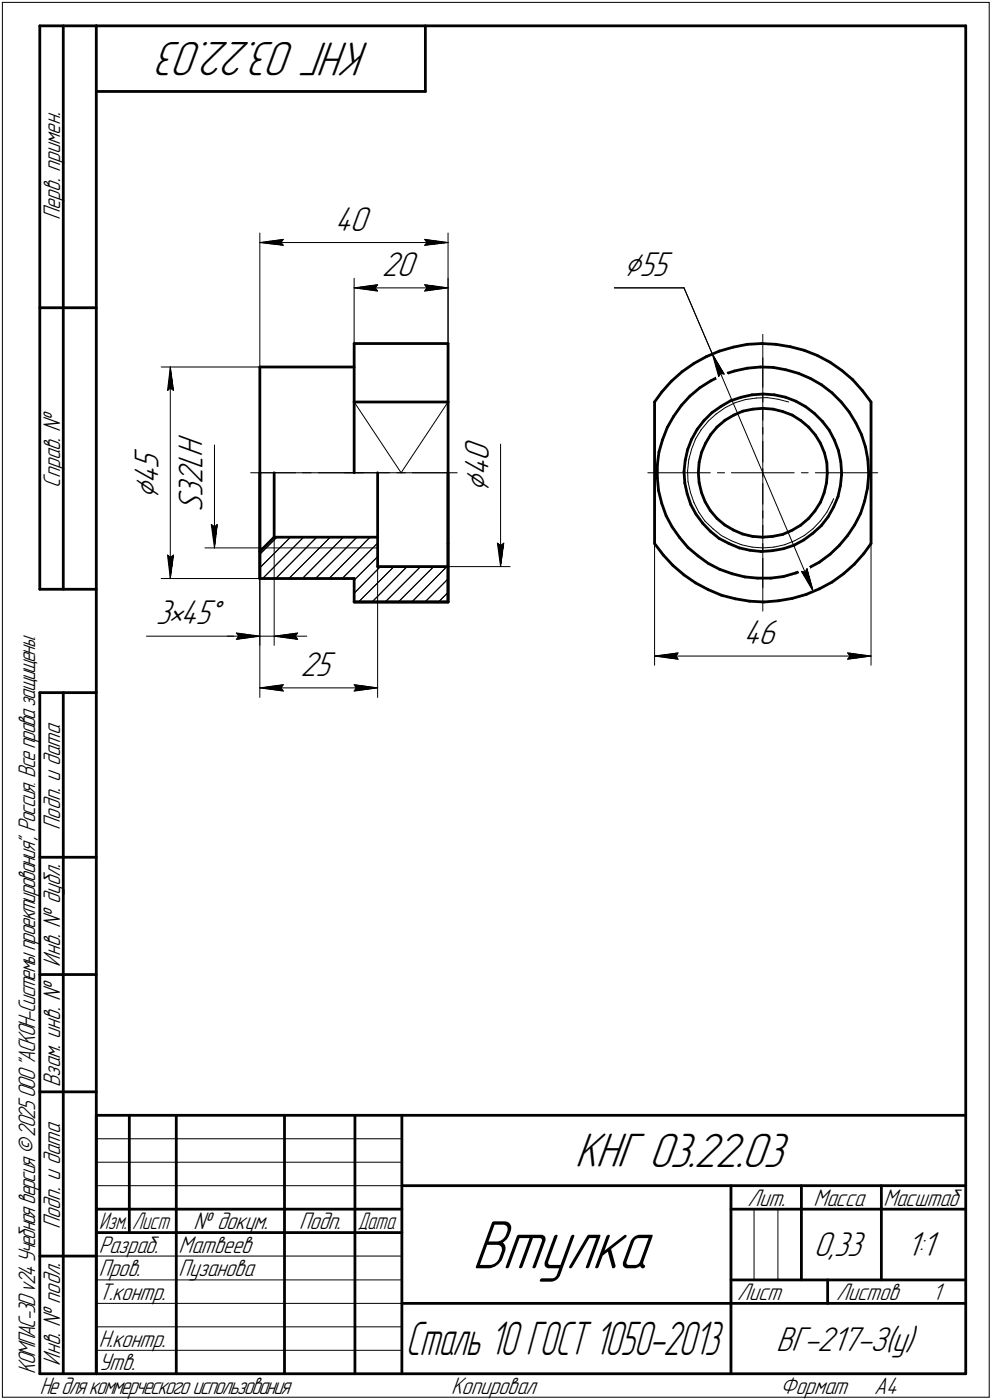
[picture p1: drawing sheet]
<svg xmlns="http://www.w3.org/2000/svg" width="211mm" height="298mm" viewBox="0 0 211 298" stroke-linecap="round" stroke-linejoin="round" font-family="sans-serif">
<defs><g id="words">
<text font-size="15.6" x="100.4" y="270.1">Втулка</text>
<g font-size="10.9">
<text x="78.7" y="9" transform="rotate(-180 78.7 9)">КНГ 03.22.03</text>
<text x="122.3" y="248.5">КНГ 03.22.03</text>
</g>
<text font-size="10.7" x="86.3" y="288.5">Сталь 10 ГОСТ 1050-2013</text>
<g font-size="7.8">
<text x="71.2" y="49.1">40</text>
<text x="81.2" y="58.8">20</text>
<text x="132.7" y="58.7">⌀55</text>
<text x="33.7" y="99.8" transform="rotate(-90 33.7 99.8)">5</text>
<text x="43.1" y="99.9" transform="rotate(-90 43.1 99.9)">L</text>
<text x="43.1" y="97.3" transform="rotate(-90 43.1 97.3)">H</text>
<text x="104" y="101.4" transform="rotate(-90 104 101.4)">4</text>
<text x="104" y="98.3" transform="rotate(-90 104 98.3)">0</text>
<text x="33.7" y="106.3" transform="rotate(-90 33.7 106.3)">⌀</text>
<text x="33.7" y="103" transform="rotate(-90 33.7 103)">4</text>
<text x="43.1" y="105.8" transform="rotate(-90 43.1 105.8)">3</text>
<text x="43.1" y="103" transform="rotate(-90 43.1 103)">2</text>
<text x="104" y="104.7" transform="rotate(-90 104 104.7)">⌀</text>
<text x="43.1" y="109" transform="rotate(-90 43.1 109)">S</text>
<text x="33.1" y="132.9">3×45°</text>
<text x="158.2" y="137.2">46</text>
<text x="63.9" y="143.9">25</text>
<text x="173.2" y="267.5">0,33</text>
<text x="192.9" y="267.5">1:1</text>
<text x="165.2" y="287.7">ВГ-217-З(у)</text>
</g>
<g font-size="5.4">
<text x="12.8" y="46.9" transform="rotate(-90 12.8 46.9)">Перв. примен.</text>
<text x="12.8" y="103.8" transform="rotate(-90 12.8 103.8)">Справ. №</text>
<text x="12.8" y="176.7" transform="rotate(-90 12.8 176.7)">Подп. и дата</text>
<text x="12.8" y="205.8" transform="rotate(-90 12.8 205.8)">Инв. № дубл.</text>
<text x="12.8" y="231.6" transform="rotate(-90 12.8 231.6)">Взам. инв. №</text>
<text x="159.1" y="256.8">Лит.</text>
<text x="173.1" y="256.8">Масса</text>
<text x="188" y="256.8">Масштаб</text>
<text x="12.8" y="261.7" transform="rotate(-90 12.8 261.7)">Подп. и дата</text>
<text x="41.2" y="261.8">№ докум.</text>
<text x="63.6" y="261.8">Подп.</text>
<text x="21" y="266.8">Разраб.</text>
<text x="38" y="266.8">Матвеев</text>
<text x="21" y="271.8">Пров.</text>
<text x="38" y="271.8">Пузанова</text>
<text x="21" y="276.8">Т.контр.</text>
<text x="156.9" y="276.8">Лист</text>
<text x="177.9" y="276.8">Листов</text>
<text x="198.4" y="276.8">1</text>
<text x="21" y="286.8">Н.контр.</text>
<text x="7.5" y="292.5" transform="rotate(-90 7.5 292.5)">КОМПАС-3Dv24Учебнаяверсия©2025ООО&quot;АСКОН-Системыпроектирования&quot;, Россия. Всеправазащищены.</text>
<text x="12.8" y="290.8" transform="rotate(-90 12.8 290.8)">Инв. № подл.</text>
<text x="21" y="291.8">Утв.</text>
<text x="8.5" y="296.7">Недлякоммерческогоиспользования</text>
<text x="96" y="296.8">Копировал</text>
<text x="166" y="296.8">Формат</text>
<text x="186" y="296.8">A4</text>
</g>
<g font-size="5.3">
<text x="21.1" y="261.8">Изм.</text>
<text x="28.1" y="261.8">Лист</text>
<text x="76.1" y="261.8">Дата</text>
</g>
</g></defs>
<g fill="none" stroke="#000" stroke-width=".59">
<path d="M8.5 5.5v120zM8.5 5.5h12zM13.5 5.5v120zM20.5 5.5v287zM20.5 5.5h185zM20.5 19.5h70zM90.5 5.5v14zM205.5 5.5v287zM8.5 65.5h12zM55.3 78.1h20.1zM55.3 78.1v22.6zM75.4 73.2h19.9z"/>
<path d="M75.4 73.2v12.4zM95.3 73.2v12.4zM145.1 79.2l2.6-1.8zM147.7 77.4l2.6-1.5zM150.3 75.9l2.8-1.1zM153.1 74.8l2.9-.9zM153.7 79.8l2.6-.8zM156 73.9l3-.6zM156.3 79l2.7-.6zM159 73.3l3.1-.1zM159 78.4l2.8-.3zM161.8 78.1l2.7 .1z"/>
<path d="M162.1 73.2l3 .1zM164.5 78.2l2.7 .5zM165.1 73.3l3 .5zM167.2 78.7l2.7 .8zM168.1 73.8l3 .8zM169.9 79.5l2.6 1.1zM171.1 74.6l2.8 1.1zM173.9 75.7l2.7 1.4zM176.6 77.1l2.6 1.8zM179.2 78.9l2.2 2zM75.4 85.6h19.9zM75.4 85.6v15.1z"/>
<path d="M95.3 85.6v30.1zM139.3 85.6v30.1zM139.9 99v2.8zM140.2 96.3l-.3 2.7zM140.8 83.5l-1.5 2.1zM141 93.6l-.8 2.7zM142 91l-1 2.6zM142.8 81.2l2.3-2zM142.8 81.2l-2 2.3zM143.3 88.6l-1.3 2.4zM144.9 86.4l-1.6 2.2zM145.8 98l-.3 2.4z"/>
<path d="M146.3 95.8l-.5 2.2zM146.8 84.3l2.1-1.8zM146.8 84.3l-1.9 2.1zM147.2 93.6l-.9 2.2zM148.3 91.4l-1.1 2.2zM148.8 98.5l-.2 2.2zM148.9 82.5l2.3-1.4zM149.3 96.4l-.5 2.1zM149.8 89.6l1.7-1.7zM149.8 89.6l-1.5 1.8zM150.1 94.4l-.8 2zM151.2 81.1l2.5-1.3z"/>
<path d="M151.2 92.5l-1.1 1.9zM151.5 87.9l1.9-1.4zM152.6 90.9l1.7-1.4zM152.6 90.9l-1.4 1.6zM153.4 86.5l2-1.2zM154.3 89.5l1.8-1.1zM155.4 85.3l2.3-.7zM156.1 88.4l2-.9zM157.7 84.6l2.3-.5zM158.1 87.5l2.1-.4zM160 84.1l2.4-.2zM160.2 87.1l2.1-.1z"/>
<path d="M162.3 87l2.2 .1zM162.4 83.9l2.4 .2zM164.5 87.1l2 .5zM164.8 84.1l2.3 .5zM166.5 87.6l2.1 .8zM167.1 84.6l2.2 .8zM168.6 88.4l1.8 1.2zM169.3 85.4l2.1 1.2zM170.4 89.6l1.6 1.3zM171.4 86.6l1.9 1.5zM172 90.9l1.5 1.7zM172.5 80.6l2.3 1.4z"/>
<path d="M173.3 88.1l1.7 1.6zM173.5 92.6l1.1 1.8zM174.6 94.4l.8 2zM174.8 82l2.2 1.7zM175 89.7l1.4 1.9zM175.4 96.4l.5 2.2zM175.9 98.6l.1 2.1zM176.4 91.6l1.1 2.1zM177 83.7l2 1.9zM177.5 93.7l.9 2.2zM178.4 95.9l.5 2.4zM178.9 98.3l.2 2.4z"/>
<path d="M179 85.6l1.7 2.1zM180.7 87.7l1.4 2.4zM181.4 80.9l2.1 2.2zM182.1 90.1l1.2 2.4zM183.3 92.5l.8 2.7zM183.5 83.1l1.8 2.5zM184.1 95.2l.6 2.7zM184.7 97.9l.1 2.8zM185.3 85.6v30.1zM55.3 100.7v22.5zM55.3 117.4v5.8zM55.3 117.4l3-3z"/>
<path d="M55.3 100.7v16.7zM58.3 114.4h22zM58.3 100.7v13.7zM80.3 114.4v6.2zM80.3 100.7v13.7zM95.3 115.7v12.5zM95.3 100.7v19.9zM139.3 115.7l1.8 2.5zM139.9 101.8l.2 2.7zM140.1 104.5l.7 2.7zM140.8 107.2l.9 2.6zM141.1 118.2l2.1 2.2z"/>
<path d="M141.7 109.8l1.3 2.4zM143 112.2l1.6 2.3zM144.6 114.5l1.8 2.1zM145.5 100.4l.2 2.5zM145.7 102.9l.5 2.3zM146.2 105.2l.8 2.2zM146.4 116.6l2.1 1.8zM147 107.4l1.1 2.1zM148.1 109.5l1.4 1.9zM148.5 118.4l2.2 1.6zM148.6 100.7l.2 2.1zM148.8 102.8l.5 2.1z"/>
<path d="M149.3 104.9l.7 1.9zM149.5 111.4l1.6 1.7zM150 106.8l1.1 1.9zM150.7 120l2.5 1.2zM151.1 113.1l1.9 1.5zM151.1 108.7l1.5 1.7zM152.6 110.4l1.6 1.4zM153 114.6l2.1 1.1zM154.2 111.8l1.8 1.1zM155.1 115.7l2.2 1zM156 112.9l2 .8zM157.3 116.7l2.3 .5z"/>
<path d="M158 113.7l2.1 .5zM159.6 117.2l2.4 .2zM160.1 114.2l2.2 .2zM162 117.4l2.3-.1zM162.3 114.4l2.1-.2zM164.3 117.3l2.4-.5zM164.4 114.2l2.1-.4zM166.5 113.8l2-.9zM166.7 116.8l2.3-.7zM168.5 112.9l1.8-1.1zM169 116.1l2-1.1zM170.3 111.8l1.7-1.4z"/>
<path d="M171 115l2-1.5zM173 113.5l1.8-1.6zM173.4 108.8l-1.4 1.6zM174.3 119.7l2.3-1.7zM174.6 106.9l-1.2 1.9zM175.3 105l-.7 1.9zM175.9 102.9l-.6 2.1zM176 100.8l-.1 2.1zM176 100.8h.1M176.2 110.1l-1.4 1.8zM176.6 118l2-1.8zM177.4 107.9l-1.2 2.2z"/>
<path d="M178.3 105.7l-.9 2.2zM178.8 103.5l-.5 2.2zM179.1 101.1l-.3 2.4zM179.1 100.7v.4zM180.3 114l-1.7 2.2zM181.9 111.8l-1.6 2.2zM183.1 109.3l-1.2 2.5zM183.8 117.9l-2 2.2zM184 106.7l-.9 2.6zM184.6 104l-.6 2.7zM184.8 101.3l-.2 2.7zM184.8 100.7v.6z"/>
<path d="M185.3 115.7l-1.5 2.2zM8.5 125.5h12zM55.3 123.2h20.1zM75.4 128.2h19.9zM75.4 123.2v5zM80.3 120.6h15zM95.3 120.6v7.6zM143.2 120.4l2.3 2zM145.5 122.4l2.5 1.7zM148 124.1l2.7 1.5zM150.7 125.6l2.8 1.1zM153.2 121.2l2.6 1z"/>
<path d="M153.5 126.7l3 .8zM155.8 122.2l2.7 .7zM156.5 127.5l3 .5zM158.5 122.9l2.7 .2zM159.5 128l3.1 .2zM161.2 123.1h2.8zM162.6 128.2l3-.3zM164 123.1l2.7-.3zM165.6 127.9l3-.5zM166.7 122.8l2.6-.8zM168.6 127.4l2.9-.8zM169.3 122l2.7-1z"/>
<path d="M171.5 126.6l2.8-1.2zM172 121l2.3-1.3zM174.3 125.4l2.7-1.4zM177 124l2.5-1.8zM179.5 122.2l2.3-2.1zM8.5 147.5v145zM8.5 147.5h12zM13.5 147.5v145zM8.5 182.5h12zM8.5 207.5h12zM8.5 232.5h12zM20.5 237.5h185z"/>
<path d="M20.5 237.5v55zM27.5 237.5v25zM37.5 237.5v55zM60.5 237.5v55zM75.5 237.5v55zM85.5 237.5v55zM20.5 257.5h65zM85.5 252.5h120zM155.5 252.5v40zM155.5 257.5h15zM170.5 252.5v20zM170.5 257.5h35z"/>
<path d="M187.5 252.5v20zM8.5 267.5h12zM20.5 262.5h65zM85.5 277.5h70zM155.5 277.5h50zM155.5 272.5h50zM176.1 272.5v5zM8.5 292.5h12zM20.5 292.5h185z"/>
</g>
<g fill="none" stroke="#000" stroke-width=".21">
<path d="M.5 .5v297zM.5 .5h210zM210.5 .5v297zM55.3 49.6v37.5zM55.3 51.6l5-.6zM55.3 51.6l5 .6zM55.3 51.6h40zM59.8 51.6l.5 .6zM60.3 51l-.5 .6zM75.4 59.3v15.7zM90.3 52.2l5-.6zM90.3 51l.5 .6z"/>
<path d="M90.3 51l5 .6zM90.8 51.6l-.5 .6zM95.3 59.3v16.7zM95.3 49.6v40.2zM34.3 78.1h21zM36.2 78.1l.7 5zM36.2 78.1l-.6 5zM36.2 78.1v45.1zM75.4 61.3l4.9-.7zM75.4 61.3l4.9 .7zM75.4 61.3h19.9zM79.8 61.3l.5 .7z"/>
<path d="M80.3 60.6l-.5 .7zM90.3 62l5-.7zM90.3 60.6l.5 .7zM90.3 60.6l5 .7zM90.8 61.3l-.5 .7zM130.7 61.3h14.8zM145.5 61.3l6.1 14.1zM151.6 75.4l2.5 4.3zM151.6 75.4l1.3 4.8zM151.6 75.4l21.5 50.6zM153.3 79.5l.8 .2zM153.3 79.5l-.4 .7z"/>
<path d="M162.3 76.2v13.3zM162.3 71.2v11.3zM35.6 83.1l.6-.5zM36.2 82.6l.7 .5zM45.6 94.7v22zM75.4 85.6l9.9 15.1zM95.3 85.6l-10 15.1zM106.5 94.6v26zM146.6 97.9l-.3 2.3zM147.2 95.7l-.6 2.2zM148 93.5l-.8 2.2zM149.2 91.5l-1.2 2z"/>
<path d="M150.7 89.7l1.7-1.6zM150.7 89.7l-1.5 1.8zM152.4 88.1l1.9-1.3zM154.3 86.8l2.1-1zM156.4 85.8l2.2-.7zM158.6 85.1l2.4-.3zM161 84.8l2.2-.1zM162.3 91v1.5zM162.3 94v6.7zM162.3 83.9v1.7zM162.3 87v11.4zM162.3 99.8v1.7z"/>
<path d="M163.2 84.7l2.3 .3zM165.5 85l2.3 .6zM35.6 118.2l.6 5zM35.6 118.2l.6 .5zM36.2 118.7l.7-.5zM36.9 118.2l-.7 5zM43.6 116.7h12.4zM45 111.7l.6 5zM45 111.7l.6 .5zM45.6 112.2l.6-.5zM46.2 111.7l-.6 5zM53.3 100.7h9.6z"/>
<path d="M55.3 118l3.6-3.6zM55.3 100.7v22.5zM55.3 100.7h40zM55.3 100.7v36.7zM55.3 100.7v47.8zM56 116.7h24.3zM58.3 100.7v36.7zM64.3 100.7h1.9zM64.6 114.4l-8.7 8.8zM67.4 114.4l-8.7 8.8zM67.7 100.7h9.6zM73.1 114.4l-8.8 8.8z"/>
<path d="M73.3 100.7h9.6zM78.7 114.4l-8.7 8.8zM80.3 100.7v47.8zM84.4 100.7h1.9zM87.7 100.7h9.6zM95.3 100.7v27.5zM105.8 115.7l.7 4.9zM105.8 115.7l.7 .5zM106.5 116.2l.7-.5zM107.2 115.7l-.7 4.9zM137.8 100.7h13.3zM139.3 115.7v25.9z"/>
<path d="M146.3 100.2l.1 2.3zM146.4 102.5l.5 2.3zM146.9 104.8l.8 2.2zM147.7 107l1 2.1zM148.7 109.1l1.3 1.9zM150 111l1.7 1.6zM151.7 112.6l1.8 1.4zM152.7 100.7h1.5zM153.5 114l2.1 1.1zM155.6 115.1l2.1 .9zM155.6 100.7h6.7zM157.7 116l2.3 .5z"/>
<path d="M160 116.5l2.3 .2zM162.3 116.7l2.4-.2zM162.3 100.7h6.7zM162.3 111.8v13.3zM162.3 108.8v1.5zM162.3 100.7v6.7zM162.3 103v11.2zM162.3 115.7v1.6zM162.3 118.9v11.2zM164.7 116.5l2.3-.5zM167 116l2.1-.9zM169.1 115.1l2-1.1z"/>
<path d="M170.5 100.7h1.5zM171.1 114l1.9-1.4zM173.5 100.7h13.3zM174.6 110.9l-1.6 1.7zM175.9 109.1l-1.3 1.8zM177 106.9l-1.1 2.2zM177.4 106.2l-.4 .7zM185.3 115.7v25.9zM31.2 135.5h19.1zM34.3 123.2h21zM48.3 135.5h7zM50.3 135.5h5z"/>
<path d="M50.3 134.8l5 .7zM50.3 134.8l.5 .7zM50.3 136.1l5-.6zM50.8 135.5l-.5 .6zM55.3 120.9l6.5-6.5zM55.3 135.5h3zM58.3 135.5l5 .6zM58.3 135.5l5-.7zM58.3 135.5h7zM61.5 123.2l8.8-8.8zM62.8 135.5l.5 .6zM63.3 134.8l-.5 .7z"/>
<path d="M67.1 123.2l8.8-8.8zM72.8 123.2l7.5-7.5zM75.4 123.5l4.9-5zM76.3 128.2l7.5-7.6zM80.9 120.6l-5.5 5.7zM82 128.2l7.5-7.6zM84.8 128.2l7.5-7.6zM86.6 120.6l-7.4 7.6zM90.4 128.2l4.9-4.9zM93.3 128.2l2-2zM95.1 120.6l-7.5 7.6zM95.3 120.6h13.2z"/>
<path d="M139.3 139.7l5-.7zM139.3 139.7l5 .7zM139.3 139.7h46zM143.8 139.7l.5 .7zM144.3 139l-.5 .7zM170.5 121.7l2.6 4.3zM170.5 121.7l.8 .1zM171.7 121.1l-.4 .7zM171.7 121.1l1.4 4.9zM180.3 139l.5 .7zM180.3 139l5 .7zM180.8 139.7l-.5 .7z"/>
<path d="M55.3 146.5l5-.7zM55.3 146.5l5 .7zM55.3 146.5h25zM59.8 146.5l.5 .7zM60.3 145.8l-.5 .7zM75.4 147.2l4.9-.7zM75.4 145.8l.4 .7zM75.4 145.8l4.9 .7zM75.8 146.5l-.4 .7zM180.3 140.4l5-.7zM20.5 247.5h65zM20.5 252.5h65z"/>
<path d="M20.5 242.5h65zM160.4 257.5v15zM165.5 257.5v15zM20.5 267.5h65zM20.5 272.5h65zM20.5 277.5h65zM.5 297.5h210zM20.5 282.5h65zM20.5 287.5h65z"/>
</g>
<g fill="#fff" stroke="#fff" stroke-width=".21">
<path d="M33.1 127.2h15.2zM33.1 127.3h15.2zM33.1 127.3h15.2zM33.1 127.4h15.2zM33.1 127.5h15.2zM33.1 127.6h15.2zM33.1 127.7h15.2zM33.1 127.8h15.2zM33.1 127.8h15.2zM33.1 127.9h15.2zM33.1 128h15.2zM33.1 128.1h15.2zM33.1 128.2h15.2zM33.1 128.3h15.2zM33.1 128.4h15.2zM33.1 128.4h15.2zM33.1 128.5h15.2zM33.1 128.6h15.2zM33.1 128.7h15.2zM33.1 128.8h15.2zM33.1 128.9h15.2zM33.1 128.9h15.2zM33.1 129h15.2zM33.1 129.1h15.2zM33.1 129.2h15.2zM33.1 129.3h15.2zM33.1 129.4h15.2zM33.1 129.5h15.2zM33.1 129.5h15.2zM33.1 129.6h15.2zM33.1 129.7h15.2zM33.1 129.8h15.2zM33.1 129.9h15.2zM33.1 130h15.2zM33.1 130h15.2zM33.1 130.1h15.2zM33.1 130.2h15.2zM33.1 130.3h15.2zM33.1 130.4h15.2zM33.1 130.5h15.2zM33.1 130.6h15.2zM33.1 130.6h15.2zM33.1 130.7h15.2zM33.1 130.8h15.2zM33.1 130.9h15.2zM33.1 131h15.2zM33.1 131.1h15.2zM33.1 131.1h15.2zM33.1 131.2h15.2zM33.1 131.3h15.2zM33.1 131.4h15.2zM33.1 131.5h15.2zM33.1 131.6h15.2zM33.1 131.7h15.2zM33.1 131.7h15.2zM33.1 131.8h15.2zM33.1 131.9h15.2zM33.1 132h15.2zM33.1 132.1h15.2zM33.1 132.2h15.2zM33.1 132.2h15.2zM33.1 132.3h15.2zM33.1 132.4h15.2zM33.1 132.5h15.2zM33.1 132.6h15.2zM33.1 132.7h15.2zM33.1 132.8h15.2zM33.1 132.8h15.2zM33.1 132.9h15.2zM33.1 133h15.2zM33.1 133.1h15.2zM33.1 133.2h15.2zM33.1 133.3h15.2zM33.1 133.3h15.2zM33.1 133.4h15.2zM33.1 133.5h15.2zM33.1 133.6h15.2zM33.1 133.7h15.2zM33.1 133.8h15.2zM33.1 133.9h15.2zM33.1 133.9h15.2zM33.1 134h15.2zM33.1 134.1h15.2zM33.1 134.2h15.2zM33.1 134.3h15.2zM33.1 134.4h15.2z"/>
<path d="M49.8 134.3h.7zM49.8 134.4h1.3zM49.8 134.5h1.8zM49.8 134.5h2.5zM49.8 134.6h3.1zM49.8 134.7h3.7zM49.8 134.8h4zM49.8 134.9h4.1zM49.8 135h4.3zM49.8 135h4.6zM49.8 135.1h4.7zM49.8 135.2h4.9zM49.8 135.3h5.1zM49.8 135.4h5.3zM49.8 135.5h5.5zM49.8 135.6h5.3zM49.8 135.6h5.1zM49.8 135.7h4.9zM49.8 135.8h4.6zM49.8 135.9h4.4zM49.8 136h4.2zM49.8 136.1h4zM49.8 136.1h3.7zM49.8 136.2h3.1zM49.8 136.3h2.5zM49.8 136.4h1.8zM49.8 136.5h1.3zM49.8 136.6h.7z"/>
<path d="M63.2 134.3h.6zM62.7 134.4h1.1zM62 134.5h1.8zM61.4 134.5h2.4zM60.8 134.6h3zM60.1 134.7h3.7zM59.9 134.8h3.9zM59.8 134.9h4zM59.5 135h4.3zM59.4 135h4.4zM59.2 135.1h4.6zM58.9 135.2h4.9zM58.8 135.3h5zM58.6 135.4h5.2zM58.3 135.5h5.5zM58.6 135.6h5.2zM58.8 135.6h5zM59 135.7h4.8zM59.3 135.8h4.5zM59.5 135.9h4.3zM59.7 136h4.1zM59.9 136.1h3.9zM60.1 136.1h3.7zM60.8 136.2h3zM61.4 136.3h2.4zM62 136.4h1.8zM62.7 136.5h1.1zM63.2 136.6h.6z"/>
<path d="M63.9 138.3h7.8zM63.9 138.4h7.8zM63.9 138.5h7.8zM63.9 138.6h7.8zM63.9 138.7h7.8zM63.9 138.8h7.8zM63.9 138.9h7.8zM63.9 138.9h7.8zM63.9 139h7.8zM63.9 139.1h7.8zM63.9 139.2h7.8zM63.9 139.3h7.8zM63.9 139.4h7.8zM63.9 139.4h7.8zM63.9 139.5h7.8zM63.9 139.6h7.8zM63.9 139.7h7.8zM63.9 139.8h7.8zM63.9 139.9h7.8zM63.9 140h7.8zM63.9 140h7.8zM63.9 140.1h7.8zM63.9 140.2h7.8zM63.9 140.3h7.8zM63.9 140.4h7.8zM63.9 140.5h7.8zM63.9 140.5h7.8zM63.9 140.6h7.8zM63.9 140.7h7.8zM63.9 140.8h7.8zM63.9 140.9h7.8zM63.9 141h7.8zM63.9 141.1h7.8zM63.9 141.1h7.8zM63.9 141.2h7.8zM63.9 141.3h7.8zM63.9 141.4h7.8zM63.9 141.5h7.8zM63.9 141.6h7.8zM63.9 141.6h7.8zM63.9 141.7h7.8zM63.9 141.8h7.8zM63.9 141.9h7.8zM63.9 142h7.8zM63.9 142.1h7.8zM63.9 142.2h7.8zM63.9 142.2h7.8zM63.9 142.3h7.8zM63.9 142.4h7.8zM63.9 142.5h7.8zM63.9 142.6h7.8zM63.9 142.7h7.8zM63.9 142.7h7.8zM63.9 142.8h7.8zM63.9 142.9h7.8zM63.9 143h7.8zM63.9 143.1h7.8zM63.9 143.2h7.8zM63.9 143.3h7.8zM63.9 143.3h7.8zM63.9 143.4h7.8zM63.9 143.5h7.8zM63.9 143.6h7.8zM63.9 143.7h7.8zM63.9 143.8h7.8zM63.9 143.8h7.8zM63.9 143.9h7.8zM63.9 144h7.8zM63.9 144.1h7.8zM63.9 144.2h7.8zM63.9 144.3h7.8zM63.9 144.4h7.8zM63.9 144.4h7.8zM63.9 144.5h7.8zM63.9 144.6h7.8zM63.9 144.7h7.8zM63.9 144.8h7.8zM63.9 144.9h7.8zM63.9 144.9h7.8zM63.9 145h7.8zM63.9 145.1h7.8zM63.9 145.2h7.8zM63.9 145.3h7.8zM63.9 145.4h7.8z"/>
<path d="M60.2 145.3h.6zM59.6 145.4h1.2zM58.9 145.5h1.9zM58.3 145.5h2.5zM57.7 145.6h3.1zM57.1 145.7h3.7zM56.9 145.8h3.9zM56.7 145.9h4.1zM56.5 146h4.3zM56.3 146h4.5zM56.1 146.1h4.7zM55.9 146.2h4.9zM55.7 146.3h5.1zM55.5 146.4h5.3zM55.3 146.5h5.5zM55.5 146.6h5.3zM55.7 146.6h5.1zM55.9 146.7h4.9zM56.1 146.8h4.7zM56.3 146.9h4.5zM56.5 147h4.3zM56.7 147.1h4.1zM56.9 147.2h3.9zM57.1 147.2h3.7zM57.8 147.3h3zM58.6 147.4h2.2zM59.4 147.5h1.4zM60.1 147.6h.7z"/>
<path d="M74.8 145.3h.7zM74.8 145.4h1.3zM74.8 145.5h1.9zM74.8 145.5h2.6zM74.8 145.6h3.2zM74.8 145.7h3.8zM74.8 145.8h4zM74.8 145.9h4.2zM74.8 146h4.4zM74.8 146h4.6zM74.8 146.1h4.8zM74.8 146.2h5zM74.8 146.3h5.2zM74.8 146.4h5.4zM74.8 146.5h5.5zM74.8 146.6h5.4zM74.8 146.6h5.2zM74.8 146.7h5zM74.8 146.8h4.8zM74.8 146.9h4.6zM74.8 147h4.4zM74.8 147.1h4.2zM74.8 147.2h4zM74.8 147.2h3.8zM74.8 147.3h3.1zM74.8 147.4h2.3zM74.8 147.5h1.6zM74.8 147.6h.8z"/>
<path d="M81.2 53.2h8.2zM81.2 53.3h8.2zM81.2 53.3h8.2zM81.2 53.4h8.2zM81.2 53.5h8.2zM81.2 53.6h8.2zM81.2 53.7h8.2zM81.2 53.8h8.2zM81.2 53.8h8.2zM81.2 53.9h8.2zM81.2 54h8.2zM81.2 54.1h8.2zM81.2 54.2h8.2zM81.2 54.3h8.2zM81.2 54.4h8.2zM81.2 54.4h8.2zM81.2 54.5h8.2zM81.2 54.6h8.2zM81.2 54.7h8.2zM81.2 54.8h8.2zM81.2 54.9h8.2zM81.2 54.9h8.2zM81.2 55h8.2zM81.2 55.1h8.2zM81.2 55.2h8.2zM81.2 55.3h8.2zM81.2 55.4h8.2zM81.2 55.5h8.2zM81.2 55.5h8.2zM81.2 55.6h8.2zM81.2 55.7h8.2zM81.2 55.8h8.2zM81.2 55.9h8.2zM81.2 56h8.2zM81.2 56h8.2zM81.2 56.1h8.2zM81.2 56.2h8.2zM81.2 56.3h8.2zM81.2 56.4h8.2zM81.2 56.5h8.2zM81.2 56.6h8.2zM81.2 56.6h8.2zM81.2 56.7h8.2zM81.2 56.8h8.2zM81.2 56.9h8.2zM81.2 57h8.2zM81.2 57.1h8.2zM81.2 57.1h8.2zM81.2 57.2h8.2zM81.2 57.3h8.2zM81.2 57.4h8.2zM81.2 57.5h8.2zM81.2 57.6h8.2zM81.2 57.7h8.2zM81.2 57.7h8.2zM81.2 57.8h8.2zM81.2 57.9h8.2zM81.2 58h8.2zM81.2 58.1h8.2zM81.2 58.2h8.2zM81.2 58.3h8.2zM81.2 58.3h8.2zM81.2 58.4h8.2zM81.2 58.5h8.2zM81.2 58.6h8.2zM81.2 58.7h8.2zM81.2 58.8h8.2zM81.2 58.8h8.2zM81.2 58.9h8.2zM81.2 59h8.2zM81.2 59.1h8.2zM81.2 59.2h8.2zM81.2 59.3h8.2zM81.2 59.4h8.2zM81.2 59.4h8.2zM81.2 59.5h8.2zM81.2 59.6h8.2zM81.2 59.7h8.2zM81.2 59.8h8.2zM81.2 59.9h8.2zM81.2 59.9h8.2zM81.2 60h8.2zM81.2 60.1h8.2zM81.2 60.2h8.2z"/>
<path d="M80.2 60.1h.6zM79.6 60.2h1.2zM79 60.3h1.8zM78.4 60.4h2.4zM77.8 60.5h3zM77.1 60.5h3.7zM77 60.6h3.8zM76.8 60.7h4zM76.5 60.8h4.3zM76.4 60.9h4.4zM76.2 61h4.6zM75.9 61h4.9zM75.8 61.1h5zM75.6 61.2h5.2zM75.4 61.3h5.4zM75.6 61.4h5.2zM75.8 61.5h5zM75.9 61.6h4.9zM76.2 61.6h4.6zM76.4 61.7h4.4zM76.5 61.8h4.3zM76.8 61.9h4zM77 62h3.8zM77.1 62.1h3.7zM77.9 62.1h2.9zM78.7 62.2h2.1zM79.3 62.3h1.5zM80.1 62.4h.7z"/>
<path d="M89.8 60.1h.7zM89.8 60.2h1.3zM89.8 60.3h1.9zM89.8 60.4h2.6zM89.8 60.5h3.2zM89.8 60.5h3.8zM89.8 60.6h4zM89.8 60.7h4.2zM89.8 60.8h4.3zM89.8 60.9h4.6zM89.8 61h4.8zM89.8 61h4.9zM89.8 61.1h5.2zM89.8 61.2h5.4zM89.8 61.3h5.5zM89.8 61.4h5.4zM89.8 61.5h5.2zM89.8 61.6h4.9zM89.8 61.6h4.8zM89.8 61.7h4.6zM89.8 61.8h4.3zM89.8 61.9h4.2zM89.8 62h4zM89.8 62.1h3.8zM89.8 62.1h3.1zM89.8 62.2h2.3zM89.8 62.3h1.6zM89.8 62.4h.8z"/>
<path d="M71.2 43.5h8.2zM71.2 43.6h8.2zM71.2 43.7h8.2zM71.2 43.8h8.2zM71.2 43.9h8.2zM71.2 43.9h8.2zM71.2 44h8.2zM71.2 44.1h8.2zM71.2 44.2h8.2zM71.2 44.3h8.2zM71.2 44.4h8.2zM71.2 44.4h8.2zM71.2 44.5h8.2zM71.2 44.6h8.2zM71.2 44.7h8.2zM71.2 44.8h8.2zM71.2 44.9h8.2zM71.2 45h8.2zM71.2 45h8.2zM71.2 45.1h8.2zM71.2 45.2h8.2zM71.2 45.3h8.2zM71.2 45.4h8.2zM71.2 45.5h8.2zM71.2 45.6h8.2zM71.2 45.6h8.2zM71.2 45.7h8.2zM71.2 45.8h8.2zM71.2 45.9h8.2zM71.2 46h8.2zM71.2 46.1h8.2zM71.2 46.1h8.2zM71.2 46.2h8.2zM71.2 46.3h8.2zM71.2 46.4h8.2zM71.2 46.5h8.2zM71.2 46.6h8.2zM71.2 46.7h8.2zM71.2 46.7h8.2zM71.2 46.8h8.2zM71.2 46.9h8.2zM71.2 47h8.2zM71.2 47.1h8.2zM71.2 47.2h8.2zM71.2 47.2h8.2zM71.2 47.3h8.2zM71.2 47.4h8.2zM71.2 47.5h8.2zM71.2 47.6h8.2zM71.2 47.7h8.2zM71.2 47.8h8.2zM71.2 47.8h8.2zM71.2 47.9h8.2zM71.2 48h8.2zM71.2 48.1h8.2zM71.2 48.2h8.2zM71.2 48.3h8.2zM71.2 48.3h8.2zM71.2 48.4h8.2zM71.2 48.5h8.2zM71.2 48.6h8.2zM71.2 48.7h8.2zM71.2 48.8h8.2zM71.2 48.9h8.2zM71.2 48.9h8.2zM71.2 49h8.2zM71.2 49.1h8.2zM71.2 49.2h8.2zM71.2 49.3h8.2zM71.2 49.4h8.2zM71.2 49.4h8.2zM71.2 49.5h8.2zM71.2 49.6h8.2zM71.2 49.7h8.2zM71.2 49.8h8.2zM71.2 49.9h8.2zM71.2 50h8.2zM71.2 50h8.2zM71.2 50.1h8.2zM71.2 50.2h8.2zM71.2 50.3h8.2zM71.2 50.4h8.2zM71.2 50.5h8.2zM71.2 50.5h8.2z"/>
<path d="M60.2 50.5h.6zM59.6 50.5h1.2zM58.9 50.6h1.9zM58.3 50.7h2.5zM57.7 50.8h3.1zM57.1 50.9h3.7zM56.9 51h3.9zM56.7 51.1h4.1zM56.5 51.1h4.3zM56.3 51.2h4.5zM56.1 51.3h4.7zM55.9 51.4h4.9zM55.7 51.5h5.1zM55.5 51.6h5.3zM55.3 51.6h5.5zM55.5 51.7h5.3zM55.8 51.8h5zM56 51.9h4.8zM56.2 52h4.6zM56.5 52.1h4.3zM56.6 52.2h4.2zM56.9 52.2h3.9zM57.1 52.3h3.7zM57.7 52.4h3.1zM58.3 52.5h2.5zM58.9 52.6h1.9zM59.6 52.7h1.2zM60.2 52.7h.6z"/>
<path d="M89.8 50.5h.7zM89.8 50.5h1.3zM89.8 50.6h1.9zM89.8 50.7h2.6zM89.8 50.8h3.2zM89.8 50.9h3.8zM89.8 51h4zM89.8 51.1h4.2zM89.8 51.1h4.3zM89.8 51.2h4.6zM89.8 51.3h4.8zM89.8 51.4h4.9zM89.8 51.5h5.2zM89.8 51.6h5.4zM89.8 51.6h5.5zM89.8 51.7h5.4zM89.8 51.8h5.1zM89.8 51.9h4.9zM89.8 52h4.7zM89.8 52.1h4.4zM89.8 52.2h4.3zM89.8 52.2h4zM89.8 52.3h3.8zM89.8 52.4h3.2zM89.8 52.5h2.6zM89.8 52.6h1.9zM89.8 52.7h1.3zM89.8 52.7h.7z"/>
<path d="M98.3 93.1h7.3zM98.3 93.2h7.3zM98.3 93.3h7.3zM98.3 93.4h7.3zM98.3 93.5h7.3zM98.3 93.6h7.3zM98.3 93.6h7.3zM98.3 93.7h7.3zM98.3 93.8h7.3zM98.3 93.9h7.3zM98.3 94h7.3zM98.3 94.1h7.3zM98.3 94.1h7.3zM98.3 94.2h7.3zM98.3 94.3h7.3zM98.3 94.4h7.3zM98.3 94.5h7.3zM98.3 94.6h7.3zM98.3 94.7h7.3zM98.3 94.7h7.3zM98.3 94.8h7.3zM98.3 94.9h7.3zM98.3 95h7.3zM98.3 95.1h7.3zM98.3 95.2h7.3zM98.3 95.2h7.3zM98.3 95.3h7.3zM98.3 95.4h7.3zM98.3 95.5h7.3zM98.3 95.6h7.3zM98.3 95.7h7.3zM98.3 95.8h7.3zM98.3 95.8h7.3zM98.3 95.9h7.3zM98.3 96h7.3zM98.3 96.1h7.3zM98.3 96.2h7.3zM98.3 96.3h7.3zM98.3 96.4h7.3zM98.3 96.4h7.3zM98.3 96.5h7.3zM98.3 96.6h7.3zM98.3 96.7h7.3zM98.3 96.8h7.3zM98.3 96.9h7.3zM98.3 96.9h7.3zM98.3 97h7.3zM98.3 97.1h7.3zM98.3 97.2h7.3zM98.3 97.3h7.3zM98.3 97.4h7.3zM98.3 97.5h7.3zM98.3 97.5h7.3zM98.3 97.6h7.3zM98.3 97.7h7.3zM98.3 97.8h7.3zM98.3 97.9h7.3zM98.3 98h7.3zM98.3 98h7.3zM98.3 98.1h7.3zM98.3 98.2h7.3zM98.3 98.3h7.3zM98.3 98.4h7.3zM98.3 98.5h7.3zM98.3 98.6h7.3zM98.3 98.6h7.3zM98.3 98.7h7.3zM98.3 98.8h7.3zM98.3 98.9h7.3zM98.3 99h7.3zM98.3 99.1h7.3zM98.3 99.1h7.3zM98.3 99.2h7.3zM98.3 99.3h7.3zM98.3 99.4h7.3zM98.3 99.5h7.3zM98.3 99.6h7.3zM98.3 99.7h7.3zM98.3 99.7h7.3zM98.3 99.8h7.3zM98.3 99.9h7.3zM98.3 100h7.3zM98.3 100.1h7.3zM98.3 100.2h7.3zM98.3 100.2h7.3zM98.3 100.3h7.3zM98.3 100.4h7.3zM98.3 100.5h7.3zM98.3 100.6h7.3zM98.3 100.7h7.3zM98.3 100.8h7.3zM98.3 100.8h7.3zM98.3 100.9h7.3zM98.3 101h7.3zM98.3 101.1h7.3zM98.3 101.2h7.3zM98.3 101.3h7.3zM98.3 101.3h7.3zM98.3 101.4h7.3zM98.3 101.5h7.3zM98.3 101.6h7.3zM98.3 101.7h7.3zM98.3 101.8h7.3zM98.3 101.9h7.3zM98.3 101.9h7.3zM98.3 102h7.3zM98.3 102.1h7.3zM98.3 102.2h7.3zM98.3 102.3h7.3zM98.3 102.4h7.3zM98.3 102.4h7.3zM98.3 102.5h7.3zM98.3 102.6h7.3zM98.3 102.7h7.3zM98.3 102.8h7.3zM98.3 102.9h7.3zM98.3 103h7.3zM98.3 103h7.3zM98.3 103.1h7.3zM98.3 103.2h7.3zM98.3 103.3h7.3zM98.3 103.4h7.3zM98.3 103.5h7.3zM98.3 103.5h7.3zM98.3 103.6h7.3zM98.3 103.7h7.3zM98.3 103.8h7.3zM98.3 103.9h7.3zM98.3 104h7.3zM98.3 104.1h7.3zM98.3 104.1h7.3zM98.3 104.2h7.3zM98.3 104.3h7.3zM98.3 104.4h7.3zM98.3 104.5h7.3zM98.3 104.6h7.3zM98.3 104.6h7.3z"/>
<path d="M105.3 115.1h2.5zM105.4 115.2h2.4zM105.4 115.3h2.4zM105.4 115.4h2.4zM105.4 115.5h2.4zM105.4 115.6h2.4zM105.4 115.7h2.4zM105.4 115.7h2.4zM105.4 115.8h2.3zM105.5 115.9h2.2zM105.5 116h2.2zM105.5 116.1h2.2zM105.5 116.2h2.2zM105.5 116.2h2.2zM105.5 116.3h2.2zM105.5 116.4h2.1zM105.5 116.5h2.1zM105.5 116.6h2.1zM105.6 116.7h2zM105.6 116.8h2zM105.6 116.8h2zM105.6 116.9h2zM105.6 117h1.9zM105.6 117.1h1.9zM105.6 117.2h1.9zM105.6 117.3h1.9zM105.6 117.3h1.9zM105.7 117.4h1.8zM105.7 117.5h1.8zM105.7 117.6h1.8zM105.7 117.7h1.7zM105.7 117.8h1.7zM105.7 117.9h1.7zM105.7 117.9h1.7zM105.7 118h1.7zM105.7 118.1h1.7zM105.7 118.2h1.7zM105.7 118.3h1.7zM105.7 118.4h1.7zM105.7 118.4h1.7zM105.7 118.5h1.7zM105.7 118.6h1.7zM105.7 118.7h1.7zM105.7 118.8h1.7zM105.7 118.9h1.6zM105.8 119h1.5zM105.8 119h1.5zM105.9 119.1h1.3zM105.9 119.2h1.3zM106 119.3h1.1zM106 119.4h1.1zM106 119.5h1zM106.1 119.5h.9zM106.1 119.6h.9zM106.2 119.7h.7zM106.2 119.8h.7zM106.3 119.9h.5zM106.3 120h.5zM106.3 120.1h.5zM106.3 120.1h.5zM106.3 120.2h.5zM106.4 120.3h.3zM106.4 120.4h.3z"/>
<path d="M37.5 92.4h7.1zM37.5 92.5h7.1zM37.5 92.5h7.1zM37.5 92.6h7.1zM37.5 92.7h7.1zM37.5 92.8h7.1zM37.5 92.9h7.1zM37.5 93h7.1zM37.5 93h7.1zM37.5 93.1h7.1zM37.5 93.2h7.1zM37.5 93.3h7.1zM37.5 93.4h7.1zM37.5 93.5h7.1zM37.5 93.6h7.1zM37.5 93.6h7.1zM37.5 93.7h7.1zM37.5 93.8h7.1zM37.5 93.9h7.1zM37.5 94h7.1zM37.5 94.1h7.1zM37.5 94.1h7.1zM37.5 94.2h7.1zM37.5 94.3h7.1zM37.5 94.4h7.1zM37.5 94.5h7.1zM37.5 94.6h7.1zM37.5 94.7h7.1zM37.5 94.7h7.1zM37.5 94.8h7.1zM37.5 94.9h7.1zM37.5 95h7.1zM37.5 95.1h7.1zM37.5 95.2h7.1zM37.5 95.2h7.1zM37.5 95.3h7.1zM37.5 95.4h7.1zM37.5 95.5h7.1zM37.5 95.6h7.1zM37.5 95.7h7.1zM37.5 95.8h7.1zM37.5 95.8h7.1zM37.5 95.9h7.1zM37.5 96h7.1zM37.5 96.1h7.1zM37.5 96.2h7.1zM37.5 96.3h7.1zM37.5 96.4h7.1zM37.5 96.4h7.1zM37.5 96.5h7.1zM37.5 96.6h7.1zM37.5 96.7h7.1zM37.5 96.8h7.1zM37.5 96.9h7.1zM37.5 96.9h7.1zM37.5 97h7.1zM37.5 97.1h7.1zM37.5 97.2h7.1zM37.5 97.3h7.1zM37.5 97.4h7.1zM37.5 97.5h7.1zM37.5 97.5h7.1zM37.5 97.6h7.1zM37.5 97.7h7.1zM37.5 97.8h7.1zM37.5 97.9h7.1zM37.5 98h7.1zM37.5 98h7.1zM37.5 98.1h7.1zM37.5 98.2h7.1zM37.5 98.3h7.1zM37.5 98.4h7.1zM37.5 98.5h7.1zM37.5 98.6h7.1zM37.5 98.6h7.1zM37.5 98.7h7.1zM37.5 98.8h7.1zM37.5 98.9h7.1zM37.5 99h7.1zM37.5 99.1h7.1zM37.5 99.1h7.1zM37.5 99.2h7.1zM37.5 99.3h7.1zM37.5 99.4h7.1zM37.5 99.5h7.1zM37.5 99.6h7.1zM37.5 99.7h7.1zM37.5 99.7h7.1zM37.5 99.8h7.1zM37.5 99.9h7.1zM37.5 100h7.1zM37.5 100.1h7.1zM37.5 100.2h7.1zM37.5 100.2h7.1zM37.5 100.3h7.1zM37.5 100.4h7.1zM37.5 100.5h7.1zM37.5 100.6h7.1zM37.5 100.7h7.1zM37.5 100.8h7.1zM37.5 100.8h7.1zM37.5 100.9h7.1zM37.5 101h7.1zM37.5 101.1h7.1zM37.5 101.2h7.1zM37.5 101.3h7.1zM37.5 101.3h7.1zM37.5 101.4h7.1zM37.5 101.5h7.1zM37.5 101.6h7.1zM37.5 101.7h7.1zM37.5 101.8h7.1zM37.5 101.9h7.1zM37.5 101.9h7.1zM37.5 102h7.1zM37.5 102.1h7.1zM37.5 102.2h7.1zM37.5 102.3h7.1zM37.5 102.4h7.1zM37.5 102.4h7.1zM37.5 102.5h7.1zM37.5 102.6h7.1zM37.5 102.7h7.1zM37.5 102.8h7.1zM37.5 102.9h7.1zM37.5 103h7.1zM37.5 103h7.1zM37.5 103.1h7.1zM37.5 103.2h7.1zM37.5 103.3h7.1zM37.5 103.4h7.1zM37.5 103.5h7.1zM37.5 103.5h7.1zM37.5 103.6h7.1zM37.5 103.7h7.1zM37.5 103.8h7.1zM37.5 103.9h7.1zM37.5 104h7.1zM37.5 104.1h7.1zM37.5 104.1h7.1zM37.5 104.2h7.1zM37.5 104.3h7.1zM37.5 104.4h7.1zM37.5 104.5h7.1zM37.5 104.6h7.1zM37.5 104.6h7.1zM37.5 104.7h7.1zM37.5 104.8h7.1zM37.5 104.9h7.1zM37.5 105h7.1zM37.5 105.1h7.1zM37.5 105.2h7.1zM37.5 105.2h7.1zM37.5 105.3h7.1zM37.5 105.4h7.1zM37.5 105.5h7.1zM37.5 105.6h7.1zM37.5 105.7h7.1zM37.5 105.7h7.1zM37.5 105.8h7.1zM37.5 105.9h7.1zM37.5 106h7.1zM37.5 106.1h7.1zM37.5 106.2h7.1zM37.5 106.3h7.1zM37.5 106.3h7.1zM37.5 106.4h7.1zM37.5 106.5h7.1zM37.5 106.6h7.1zM37.5 106.7h7.1zM37.5 106.8h7.1zM37.5 106.8h7.1zM37.5 106.9h7.1zM37.5 107h7.1zM37.5 107.1h7.1zM37.5 107.2h7.1zM37.5 107.3h7.1zM37.5 107.4h7.1zM37.5 107.4h7.1zM37.5 107.5h7.1zM37.5 107.6h7.1zM37.5 107.7h7.1zM37.5 107.8h7.1zM37.5 107.9h7.1zM37.5 107.9h7.1zM37.5 108h7.1zM37.5 108.1h7.1zM37.5 108.2h7.1zM37.5 108.3h7.1zM37.5 108.4h7.1zM37.5 108.5h7.1zM37.5 108.5h7.1zM37.5 108.6h7.1zM37.5 108.7h7.1zM37.5 108.8h7.1zM37.5 108.9h7.1z"/>
<path d="M44.4 111.2h2.4zM44.4 111.3h2.4zM44.4 111.3h2.4zM44.4 111.4h2.4zM44.4 111.5h2.4zM44.4 111.6h2.4zM44.4 111.7h2.4zM44.4 111.8h2.4zM44.5 111.8h2.2zM44.5 111.9h2.2zM44.5 112h2.2zM44.5 112.1h2.2zM44.5 112.2h2.2zM44.5 112.3h2.2zM44.5 112.4h2.2zM44.6 112.4h2.1zM44.6 112.5h2.1zM44.6 112.6h2.1zM44.6 112.7h2.1zM44.6 112.8h2.1zM44.6 112.9h2.1zM44.6 112.9h2.1zM44.6 113h2zM44.7 113.1h1.9zM44.7 113.2h1.9zM44.7 113.3h1.9zM44.7 113.4h1.9zM44.7 113.5h1.9zM44.7 113.5h1.9zM44.7 113.6h1.9zM44.8 113.7h1.7zM44.8 113.8h1.7zM44.8 113.9h1.7zM44.8 114h1.7zM44.8 114h1.7zM44.8 114.1h1.7zM44.8 114.2h1.7zM44.9 114.3h1.5zM44.9 114.4h1.5zM44.9 114.5h1.5zM44.9 114.6h1.5zM44.9 114.6h1.5zM44.9 114.7h1.5zM44.9 114.8h1.5zM44.9 114.9h1.4zM45 115h1.3zM45 115.1h1.3zM45 115.1h1.2zM45 115.2h1.2zM45.1 115.3h1.1zM45.1 115.4h1zM45.1 115.5h1zM45.2 115.6h.9zM45.2 115.7h.9zM45.3 115.7h.8zM45.3 115.8h.7zM45.4 115.9h.6zM45.4 116h.6zM45.4 116.1h.5zM45.5 116.2h.4zM45.5 116.2h.3zM45.6 116.3h.2zM45.6 116.4h.2z"/>
<path d="M28 95.1h7.3zM28 95.2h7.3zM28 95.2h7.3zM28 95.3h7.3zM28 95.4h7.3zM28 95.5h7.3zM28 95.6h7.3zM28 95.7h7.3zM28 95.8h7.3zM28 95.8h7.3zM28 95.9h7.3zM28 96h7.3zM28 96.1h7.3zM28 96.2h7.3zM28 96.3h7.3zM28 96.4h7.3zM28 96.4h7.3zM28 96.5h7.3zM28 96.6h7.3zM28 96.7h7.3zM28 96.8h7.3zM28 96.9h7.3zM28 96.9h7.3zM28 97h7.3zM28 97.1h7.3zM28 97.2h7.3zM28 97.3h7.3zM28 97.4h7.3zM28 97.5h7.3zM28 97.5h7.3zM28 97.6h7.3zM28 97.7h7.3zM28 97.8h7.3zM28 97.9h7.3zM28 98h7.3zM28 98h7.3zM28 98.1h7.3zM28 98.2h7.3zM28 98.3h7.3zM28 98.4h7.3zM28 98.5h7.3zM28 98.6h7.3zM28 98.6h7.3zM28 98.7h7.3zM28 98.8h7.3zM28 98.9h7.3zM28 99h7.3zM28 99.1h7.3zM28 99.1h7.3zM28 99.2h7.3zM28 99.3h7.3zM28 99.4h7.3zM28 99.5h7.3zM28 99.6h7.3zM28 99.7h7.3zM28 99.7h7.3zM28 99.8h7.3zM28 99.9h7.3zM28 100h7.3zM28 100.1h7.3zM28 100.2h7.3zM28 100.2h7.3zM28 100.3h7.3zM28 100.4h7.3zM28 100.5h7.3zM28 100.6h7.3zM28 100.7h7.3zM28 100.8h7.3zM28 100.8h7.3zM28 100.9h7.3zM28 101h7.3zM28 101.1h7.3zM28 101.2h7.3zM28 101.3h7.3zM28 101.3h7.3zM28 101.4h7.3zM28 101.5h7.3zM28 101.6h7.3zM28 101.7h7.3zM28 101.8h7.3zM28 101.9h7.3zM28 101.9h7.3zM28 102h7.3zM28 102.1h7.3zM28 102.2h7.3zM28 102.3h7.3zM28 102.4h7.3zM28 102.4h7.3zM28 102.5h7.3zM28 102.6h7.3zM28 102.7h7.3zM28 102.8h7.3zM28 102.9h7.3zM28 103h7.3zM28 103h7.3zM28 103.1h7.3zM28 103.2h7.3zM28 103.3h7.3zM28 103.4h7.3zM28 103.5h7.3zM28 103.5h7.3zM28 103.6h7.3zM28 103.7h7.3zM28 103.8h7.3zM28 103.9h7.3zM28 104h7.3zM28 104.1h7.3zM28 104.1h7.3zM28 104.2h7.3zM28 104.3h7.3zM28 104.4h7.3zM28 104.5h7.3zM28 104.6h7.3zM28 104.6h7.3zM28 104.7h7.3zM28 104.8h7.3zM28 104.9h7.3zM28 105h7.3zM28 105.1h7.3zM28 105.2h7.3zM28 105.2h7.3zM28 105.3h7.3zM28 105.4h7.3zM28 105.5h7.3zM28 105.6h7.3zM28 105.7h7.3zM28 105.7h7.3zM28 105.8h7.3zM28 105.9h7.3zM28 106h7.3zM28 106.1h7.3zM28 106.2h7.3z"/>
<path d="M36.2 78.4h.2zM36.2 78.5h.2zM36.2 78.6h.3zM36.1 78.7h.4zM36.1 78.7h.4zM36 78.8h.6zM36 78.9h.6zM36 79h.7zM35.9 79.1h.8zM35.9 79.2h.8zM35.9 79.2h.8zM35.8 79.3h.9zM35.8 79.4h1zM35.7 79.5h1.1zM35.7 79.6h1.2zM35.7 79.7h1.2zM35.6 79.8h1.4zM35.6 79.8h1.4zM35.6 79.9h1.4zM35.6 80h1.5zM35.6 80.1h1.5zM35.6 80.2h1.5zM35.6 80.3h1.5zM35.6 80.3h1.5zM35.6 80.4h1.5zM35.6 80.5h1.5zM35.5 80.6h1.7zM35.5 80.7h1.7zM35.5 80.8h1.7zM35.5 80.9h1.7zM35.5 80.9h1.7zM35.5 81h1.7zM35.5 81.1h1.7zM35.4 81.2h1.9zM35.4 81.3h1.9zM35.4 81.4h1.9zM35.4 81.4h1.9zM35.4 81.5h1.9zM35.4 81.6h1.9zM35.4 81.7h1.9zM35.3 81.8h2zM35.3 81.9h2zM35.3 82h2zM35.3 82h2zM35.3 82.1h2zM35.3 82.2h2zM35.3 82.3h2zM35.3 82.4h2zM35.2 82.5h2.2zM35.2 82.5h2.2zM35.2 82.6h2.2zM35.2 82.7h2.2zM35.2 82.8h2.2zM35.2 82.9h2.2zM35.2 83h2.2zM35.1 83.1h2.4zM35.1 83.1h2.4zM35.1 83.2h2.4zM35.1 83.3h2.4zM35.1 83.4h2.4zM35.1 83.5h2.4zM35.1 83.6h2.4z"/>
<path d="M35.1 117.7h2.4zM35.1 117.8h2.4zM35.1 117.9h2.4zM35.1 117.9h2.4zM35.1 118h2.4zM35.1 118.1h2.4zM35.1 118.2h2.4zM35.1 118.3h2.4zM35.2 118.4h2.2zM35.2 118.4h2.2zM35.2 118.5h2.2zM35.2 118.6h2.2zM35.2 118.7h2.2zM35.2 118.8h2.2zM35.2 118.9h2.2zM35.3 119h2zM35.3 119h2zM35.3 119.1h2zM35.3 119.2h2zM35.3 119.3h2zM35.3 119.4h2zM35.3 119.5h2zM35.3 119.5h2zM35.4 119.6h1.9zM35.4 119.7h1.9zM35.4 119.8h1.9zM35.4 119.9h1.9zM35.4 120h1.9zM35.4 120.1h1.9zM35.4 120.1h1.9zM35.5 120.2h1.7zM35.5 120.3h1.7zM35.5 120.4h1.7zM35.5 120.5h1.7zM35.5 120.6h1.7zM35.5 120.6h1.7zM35.5 120.7h1.7zM35.6 120.8h1.5zM35.6 120.9h1.5zM35.6 121h1.5zM35.6 121.1h1.5zM35.6 121.2h1.5zM35.6 121.2h1.5zM35.6 121.3h1.5zM35.6 121.4h1.4zM35.6 121.5h1.4zM35.6 121.6h1.4zM35.7 121.7h1.2zM35.7 121.8h1.2zM35.7 121.8h1.1zM35.8 121.9h1zM35.8 122h.9zM35.9 122.1h.8zM35.9 122.2h.8zM35.9 122.3h.8zM36 122.3h.7zM36 122.4h.6zM36 122.5h.6zM36.1 122.6h.4zM36.1 122.7h.4zM36.2 122.8h.3zM36.2 122.9h.2zM36.2 122.9h.2z"/>
<path d="M158.2 131.6h8.2zM158.2 131.7h8.2zM158.2 131.7h8.2zM158.2 131.8h8.2zM158.2 131.9h8.2zM158.2 132h8.2zM158.2 132.1h8.2zM158.2 132.2h8.2zM158.2 132.2h8.2zM158.2 132.3h8.2zM158.2 132.4h8.2zM158.2 132.5h8.2zM158.2 132.6h8.2zM158.2 132.7h8.2zM158.2 132.8h8.2zM158.2 132.8h8.2zM158.2 132.9h8.2zM158.2 133h8.2zM158.2 133.1h8.2zM158.2 133.2h8.2zM158.2 133.3h8.2zM158.2 133.3h8.2zM158.2 133.4h8.2zM158.2 133.5h8.2zM158.2 133.6h8.2zM158.2 133.7h8.2zM158.2 133.8h8.2zM158.2 133.9h8.2zM158.2 133.9h8.2zM158.2 134h8.2zM158.2 134.1h8.2zM158.2 134.2h8.2zM158.2 134.3h8.2zM158.2 134.4h8.2zM158.2 134.5h8.2zM158.2 134.5h8.2zM158.2 134.6h8.2zM158.2 134.7h8.2zM158.2 134.8h8.2zM158.2 134.9h8.2zM158.2 135h8.2zM158.2 135h8.2zM158.2 135.1h8.2zM158.2 135.2h8.2zM158.2 135.3h8.2zM158.2 135.4h8.2zM158.2 135.5h8.2zM158.2 135.6h8.2zM158.2 135.6h8.2zM158.2 135.7h8.2zM158.2 135.8h8.2zM158.2 135.9h8.2zM158.2 136h8.2zM158.2 136.1h8.2zM158.2 136.1h8.2zM158.2 136.2h8.2zM158.2 136.3h8.2zM158.2 136.4h8.2zM158.2 136.5h8.2zM158.2 136.6h8.2zM158.2 136.7h8.2zM158.2 136.7h8.2zM158.2 136.8h8.2zM158.2 136.9h8.2zM158.2 137h8.2zM158.2 137.1h8.2zM158.2 137.2h8.2zM158.2 137.2h8.2zM158.2 137.3h8.2zM158.2 137.4h8.2zM158.2 137.5h8.2zM158.2 137.6h8.2zM158.2 137.7h8.2zM158.2 137.8h8.2zM158.2 137.8h8.2zM158.2 137.9h8.2zM158.2 138h8.2zM158.2 138.1h8.2zM158.2 138.2h8.2zM158.2 138.3h8.2zM158.2 138.3h8.2zM158.2 138.4h8.2zM158.2 138.5h8.2zM158.2 138.6h8.2z"/>
<path d="M144.2 138.5h.6zM143.6 138.6h1.2zM143 138.7h1.8zM142.4 138.8h2.4zM141.8 138.9h3zM141.1 138.9h3.7zM141 139h3.8zM140.8 139.1h4zM140.5 139.2h4.3zM140.4 139.3h4.4zM140.1 139.4h4.7zM140 139.4h4.8zM139.7 139.5h5.1zM139.5 139.6h5.3zM139.3 139.7h5.5zM139.5 139.8h5.3zM139.7 139.9h5.1zM140 140h4.8zM140.1 140h4.7zM140.4 140.1h4.4zM140.5 140.2h4.3zM140.8 140.3h4zM141 140.4h3.8zM141.1 140.5h3.7zM141.9 140.5h2.9zM142.7 140.6h2.1zM143.3 140.7h1.5zM144.1 140.8h.7z"/>
<path d="M179.8 138.5h.7zM179.8 138.6h1.3zM179.8 138.7h1.9zM179.8 138.8h2.6zM179.8 138.9h3.2zM179.8 138.9h3.8zM179.8 139h4zM179.8 139.1h4.2zM179.8 139.2h4.3zM179.8 139.3h4.6zM179.8 139.4h4.8zM179.8 139.4h4.9zM179.8 139.5h5.2zM179.8 139.6h5.4zM179.8 139.7h5.5zM179.8 139.8h5.4zM179.8 139.9h5.2zM179.8 140h4.9zM179.8 140h4.8zM179.8 140.1h4.6zM179.8 140.2h4.3zM179.8 140.3h4.2zM179.8 140.4h4zM179.8 140.5h3.8zM179.8 140.5h3.1zM179.8 140.6h2.3zM179.8 140.7h1.6zM179.8 140.8h.8z"/>
<path d="M171.9 120.5h.2zM171.7 120.6h.4zM171.5 120.6h.6zM171.4 120.7h.8zM171.2 120.8h1zM170.9 120.9h1.3zM170.8 121h1.4zM170.6 121.1h1.7zM170.3 121.2h2zM170.2 121.2h2.1zM170 121.3h2.4zM169.8 121.4h2.6zM169.8 121.5h2.6zM169.9 121.6h2.5zM169.9 121.7h2.6zM170 121.8h2.5zM170.1 121.8h2.4zM170.1 121.9h2.5zM170.2 122h2.4zM170.2 122.1h2.4zM170.3 122.2h2.3zM170.3 122.3h2.3zM170.3 122.3h2.3zM170.4 122.4h2.2zM170.4 122.5h2.2zM170.5 122.6h2.2zM170.6 122.7h2.1zM170.6 122.8h2.1zM170.7 122.9h2.1zM170.7 122.9h2.1zM170.8 123h2zM170.9 123.1h1.9zM170.9 123.2h2zM170.9 123.3h2zM170.9 123.4h2zM171 123.4h2zM171.1 123.5h1.9zM171.1 123.6h1.9zM171.2 123.7h1.8zM171.2 123.8h1.9zM171.3 123.9h1.8zM171.4 124h1.7zM171.4 124h1.7zM171.4 124.1h1.7zM171.4 124.2h1.7zM171.5 124.3h1.6zM171.6 124.4h1.5zM171.6 124.5h1.5zM171.7 124.5h1.4zM171.7 124.6h1.4zM171.8 124.7h1.3zM171.9 124.8h1.2zM172 124.9h1.1zM172 125h1.1zM172.1 125.1h1zM172.2 125.1h.9zM172.3 125.2h.8zM172.4 125.3h.7zM172.5 125.4h.6zM172.6 125.5h.5zM172.6 125.6h.5zM172.7 125.6h.4zM172.8 125.7h.3zM172.9 125.8h.2z"/>
<path d="M151.6 75.5h.1zM151.6 75.6h.2zM151.6 75.7h.3zM151.6 75.8h.4zM151.6 75.9h.5zM151.6 75.9h.5zM151.6 76h.6zM151.6 76.1h.7zM151.6 76.2h.8zM151.6 76.3h.9zM151.6 76.4h1zM151.6 76.5h1.1zM151.6 76.5h1.1zM151.6 76.6h1.2zM151.6 76.7h1.3zM151.6 76.8h1.4zM151.6 76.9h1.5zM151.6 77h1.5zM151.6 77h1.6zM151.6 77.1h1.6zM151.6 77.2h1.6zM151.6 77.3h1.7zM151.6 77.4h1.7zM151.6 77.5h1.8zM151.6 77.6h1.9zM151.7 77.6h1.8zM151.7 77.7h1.9zM151.7 77.8h1.9zM151.7 77.9h2zM151.8 78h2zM151.8 78.1h2zM151.8 78.1h2zM151.9 78.2h1.9zM151.9 78.3h2zM151.9 78.4h2.1zM151.9 78.5h2.1zM152 78.6h2.1zM152 78.7h2.1zM152 78.7h2.2zM152.1 78.8h2.2zM152.1 78.9h2.2zM152.1 79h2.2zM152.1 79.1h2.2zM152.1 79.2h2.3zM152.1 79.2h2.4zM152.1 79.3h2.4zM152.1 79.4h2.5zM152.2 79.5h2.4zM152.2 79.6h2.5zM152.2 79.7h2.6zM152.3 79.8h2.5zM152.3 79.8h2.6zM152.3 79.9h2.6zM152.3 80h2.4zM152.4 80.1h2.1zM152.4 80.2h1.9zM152.4 80.3h1.7zM152.5 80.3h1.4zM152.5 80.4h1.2zM152.5 80.5h1zM152.5 80.6h.8zM152.6 80.7h.6zM152.6 80.8h.4zM152.6 80.9h.2z"/>
<path d="M132.8 53h10.8zM132.8 53.1h10.8zM132.8 53.2h10.8zM132.8 53.3h10.8zM132.8 53.3h10.8zM132.8 53.4h10.8zM132.8 53.5h10.8zM132.8 53.6h10.8zM132.8 53.7h10.8zM132.8 53.8h10.8zM132.8 53.8h10.8zM132.8 53.9h10.8zM132.8 54h10.8zM132.8 54.1h10.8zM132.8 54.2h10.8zM132.8 54.3h10.8zM132.8 54.4h10.8zM132.8 54.4h10.8zM132.8 54.5h10.8zM132.8 54.6h10.8zM132.8 54.7h10.8zM132.8 54.8h10.8zM132.8 54.9h10.8zM132.8 54.9h10.8zM132.8 55h10.8zM132.8 55.1h10.8zM132.8 55.2h10.8zM132.8 55.3h10.8zM132.8 55.4h10.8zM132.8 55.5h10.8zM132.8 55.5h10.8zM132.8 55.6h10.8zM132.8 55.7h10.8zM132.8 55.8h10.8zM132.8 55.9h10.8zM132.8 56h10.8zM132.8 56h10.8zM132.8 56.1h10.8zM132.8 56.2h10.8zM132.8 56.3h10.8zM132.8 56.4h10.8zM132.8 56.5h10.8zM132.8 56.6h10.8zM132.8 56.6h10.8zM132.8 56.7h10.8zM132.8 56.8h10.8zM132.8 56.9h10.8zM132.8 57h10.8zM132.8 57.1h10.8zM132.8 57.1h10.8zM132.8 57.2h10.8zM132.8 57.3h10.8zM132.8 57.4h10.8zM132.8 57.5h10.8zM132.8 57.6h10.8zM132.8 57.7h10.8zM132.8 57.7h10.8zM132.8 57.8h10.8zM132.8 57.9h10.8zM132.8 58h10.8zM132.8 58.1h10.8zM132.8 58.2h10.8zM132.8 58.3h10.8zM132.8 58.3h10.8zM132.8 58.4h10.8zM132.8 58.5h10.8zM132.8 58.6h10.8zM132.8 58.7h10.8zM132.8 58.8h10.8zM132.8 58.8h10.8zM132.8 58.9h10.8zM132.8 59h10.8zM132.8 59.1h10.8zM132.8 59.2h10.8zM132.8 59.3h10.8zM132.8 59.4h10.8zM132.8 59.4h10.8zM132.8 59.5h10.8zM132.8 59.6h10.8zM132.8 59.7h10.8zM132.8 59.8h10.8zM132.8 59.9h10.8zM132.8 59.9h10.8zM132.8 60h10.8zM132.8 60.1h10.8zM132.8 60.2h10.8z"/>
</g>
<g fill="#000" stroke="#000" stroke-width=".21">
<path d="M55.3 51.6h4.5zM56 51.7h3.9zM56.7 51.8h3.2zM57.5 51.9h2.5zM58.2 52h1.9zM58.9 52.1h1.3zM59.6 52.2h.7z"/>
<path d="M59.7 51.1h.6zM59.1 51.1h1.1zM58.4 51.2h1.7zM57.8 51.3h2.2zM57.2 51.4h2.8zM56.6 51.5h3.3zM56 51.6h3.9z"/>
<path d="M90.4 51.1h.6zM90.5 51.1h1.1zM90.6 51.2h1.7zM90.6 51.3h2.3zM90.7 51.4h2.8zM90.8 51.5h3.3zM90.8 51.6h3.9z"/>
<path d="M90.8 51.6h4.5zM90.8 51.7h3.9zM90.8 51.8h3.2zM90.7 51.9h2.5zM90.6 52h1.9zM90.5 52.1h1.3zM90.4 52.2h.7z"/>
<path d="M36.1 79.6h.1zM36.1 79.7h.1zM36.1 79.8h.1zM36.1 79.8h.1zM36.1 79.9h.1zM36.1 80h.1zM36.1 80.1h.1zM36.1 80.2h.1zM36.1 80.3h.1zM36 80.3h.2zM36 80.4h.2zM36 80.5h.2zM36 80.6h.2zM36 80.7h.2zM36 80.8h.2zM36 80.9h.2zM36 80.9h.2zM35.9 81h.3zM35.9 81.1h.3zM35.9 81.2h.3zM35.9 81.3h.3zM35.9 81.4h.3zM35.9 81.4h.3zM35.9 81.5h.3zM35.9 81.6h.3zM35.9 81.7h.3zM35.8 81.8h.4zM35.8 81.9h.4zM35.8 82h.4zM35.8 82h.4zM35.8 82.1h.4zM35.8 82.2h.4zM35.8 82.3h.4zM35.8 82.4h.4zM35.7 82.5h.5zM35.7 82.5h.5zM35.7 82.6h.5zM35.7 82.7h.5zM35.7 82.8h.4zM35.7 82.9h.3zM35.7 83h.2z"/>
<path d="M36.2 78.8h.2zM36.2 78.9h.2zM36.2 79h.2zM36.2 79.1h.2zM36.2 79.2h.2zM36.2 79.2h.2zM36.2 79.3h.2zM36.2 79.4h.3zM36.2 79.5h.3zM36.2 79.6h.3zM36.2 79.7h.3zM36.2 79.8h.3zM36.2 79.8h.3zM36.2 79.9h.3zM36.2 80h.3zM36.2 80.1h.4zM36.2 80.2h.4zM36.2 80.3h.4zM36.2 80.3h.4zM36.2 80.4h.4zM36.2 80.5h.4zM36.2 80.6h.4zM36.2 80.7h.5zM36.2 80.8h.5zM36.2 80.9h.5zM36.2 80.9h.5zM36.2 81h.5zM36.2 81.1h.5zM36.2 81.2h.5zM36.2 81.3h.5zM36.2 81.4h.5zM36.2 81.4h.5zM36.2 81.5h.5zM36.2 81.6h.5zM36.2 81.7h.5zM36.2 81.8h.5zM36.2 81.9h.5zM36.2 82h.6zM36.2 82h.6zM36.2 82.1h.6zM36.2 82.2h.6zM36.2 82.3h.6zM36.2 82.4h.6zM36.2 82.5h.6zM36.2 82.5h.7zM36.2 82.6h.7zM36.4 82.7h.5zM36.5 82.8h.4zM36.6 82.9h.3zM36.7 83h.2z"/>
<path d="M75.4 61.3h4.4zM76 61.4h3.9zM76.6 61.5h3.4zM77.3 61.6h2.8zM77.9 61.6h2.2zM78.5 61.7h1.7zM79.2 61.8h1.1zM79.8 61.9h.5z"/>
<path d="M79.8 60.7h.5zM79.2 60.8h1.1zM78.5 60.9h1.7zM77.9 61h2.2zM77.3 61h2.8zM76.6 61.1h3.4zM76 61.2h3.9z"/>
<path d="M90.4 60.7h.6zM90.5 60.8h1.1zM90.6 60.9h1.7zM90.6 61h2.3zM90.7 61h2.8zM90.8 61.1h3.3zM90.8 61.2h3.9z"/>
<path d="M90.8 61.3h4.5zM90.8 61.4h3.9zM90.8 61.5h3.3zM90.7 61.6h2.8zM90.6 61.6h2.3zM90.6 61.7h1.7zM90.5 61.8h1.1zM90.4 61.9h.6z"/>
<path d="M151.8 75.9h.2zM151.9 76.1h.2zM152 76.3h.1zM152.1 76.4h.1zM152.1 76.5h.1zM152.1 76.5h.2zM152.1 76.6h.2zM152.1 76.7h.3zM152.2 76.8h.2zM152.2 76.9h.3zM152.3 77h.3zM152.3 77h.3zM152.3 77.1h.4zM152.4 77.2h.3zM152.4 77.3h.3zM152.5 77.4h.3zM152.5 77.5h.3zM152.6 77.6h.3zM152.6 77.6h.3zM152.6 77.7h.4zM152.7 77.8h.4zM152.7 77.9h.4zM152.7 78h.5zM152.7 78.1h.5zM152.8 78.1h.4zM152.8 78.2h.4zM152.8 78.3h.5zM152.9 78.4h.5zM152.9 78.5h.5zM153 78.6h.5zM153 78.7h.5zM153.1 78.7h.5zM153.1 78.8h.6zM153.1 78.9h.6zM153.2 79h.6zM153.2 79.1h.6zM153.2 79.2h.6zM153.2 79.2h.7zM153.3 79.3h.6zM153.3 79.4h.7zM153.3 79.5h.7zM153.8 79.6h.3z"/>
<path d="M151.8 76.2h.2zM151.9 76.4h.2zM151.9 76.5h.2zM151.9 76.5h.2zM152 76.6h.1zM152 76.7h.1zM152 76.8h.2zM152.1 76.9h.1zM152.1 77h.2zM152.1 77h.2zM152.1 77.1h.2zM152.1 77.2h.3zM152.1 77.3h.3zM152.1 77.4h.4zM152.2 77.5h.3zM152.2 77.6h.4zM152.2 77.6h.4zM152.2 77.7h.4zM152.3 77.8h.4zM152.3 77.9h.4zM152.3 78h.4zM152.3 78.1h.4zM152.4 78.1h.4zM152.4 78.2h.4zM152.4 78.3h.4zM152.5 78.4h.4zM152.5 78.5h.4zM152.5 78.6h.5zM152.5 78.7h.5zM152.6 78.7h.5zM152.6 78.8h.5zM152.6 78.9h.5zM152.7 79h.5zM152.7 79.1h.5zM152.7 79.2h.5zM152.7 79.2h.5zM152.7 79.3h.6zM152.7 79.4h.6zM152.7 79.5h.6zM152.8 79.6h.5zM152.8 79.7h.4zM152.8 79.8h.4zM152.8 79.8h.4zM152.9 79.9h.2zM152.9 80h.2z"/>
<path d="M35.7 118.4h.2zM35.7 118.4h.3zM35.7 118.5h.4zM35.7 118.6h.5zM35.7 118.7h.5zM35.7 118.8h.5zM35.7 118.9h.5zM35.8 119h.4zM35.8 119h.4zM35.8 119.1h.4zM35.8 119.2h.4zM35.8 119.3h.4zM35.8 119.4h.4zM35.8 119.5h.4zM35.8 119.5h.4zM35.9 119.6h.3zM35.9 119.7h.3zM35.9 119.8h.3zM35.9 119.9h.3zM35.9 120h.3zM35.9 120.1h.3zM35.9 120.1h.3zM35.9 120.2h.3zM35.9 120.3h.3zM36 120.4h.2zM36 120.5h.2zM36 120.6h.2zM36 120.6h.2zM36 120.7h.2zM36 120.8h.2zM36 120.9h.2zM36 121h.2zM36.1 121.1h.1zM36.1 121.2h.1zM36.1 121.2h.1zM36.1 121.3h.1zM36.1 121.4h.1zM36.1 121.5h.1zM36.1 121.6h.1zM36.1 121.7h.1zM36.1 121.8h.1z"/>
<path d="M36.7 118.4h.2zM36.6 118.4h.3zM36.5 118.5h.4zM36.4 118.6h.5zM36.2 118.7h.7zM36.2 118.8h.7zM36.2 118.9h.6zM36.2 119h.6zM36.2 119h.6zM36.2 119.1h.6zM36.2 119.2h.6zM36.2 119.3h.6zM36.2 119.4h.6zM36.2 119.5h.5zM36.2 119.5h.5zM36.2 119.6h.5zM36.2 119.7h.5zM36.2 119.8h.5zM36.2 119.9h.5zM36.2 120h.5zM36.2 120.1h.5zM36.2 120.1h.5zM36.2 120.2h.5zM36.2 120.3h.5zM36.2 120.4h.5zM36.2 120.5h.5zM36.2 120.6h.5zM36.2 120.6h.5zM36.2 120.7h.4zM36.2 120.8h.4zM36.2 120.9h.4zM36.2 121h.4zM36.2 121.1h.4zM36.2 121.2h.4zM36.2 121.2h.4zM36.2 121.3h.3zM36.2 121.4h.3zM36.2 121.5h.3zM36.2 121.6h.3zM36.2 121.7h.3zM36.2 121.8h.3zM36.2 121.8h.3zM36.2 121.9h.3zM36.2 122h.2zM36.2 122.1h.2zM36.2 122.2h.2zM36.2 122.3h.2zM36.2 122.3h.2zM36.2 122.4h.2zM36.2 122.5h.2z"/>
<path d="M45 111.8h.2zM45 111.9h.3zM45 112h.5zM45 112.1h.6zM45 112.2h.6zM45 112.3h.6zM45.1 112.4h.5zM45.1 112.4h.5zM45.1 112.5h.5zM45.1 112.6h.5zM45.1 112.7h.5zM45.1 112.8h.5zM45.1 112.9h.5zM45.2 112.9h.4zM45.2 113h.4zM45.2 113.1h.4zM45.2 113.2h.4zM45.2 113.3h.4zM45.2 113.4h.4zM45.2 113.5h.4zM45.2 113.5h.4zM45.3 113.6h.3zM45.3 113.7h.3zM45.3 113.8h.3zM45.3 113.9h.3zM45.3 114h.3zM45.3 114h.3zM45.3 114.1h.3zM45.4 114.2h.2zM45.4 114.3h.2zM45.4 114.4h.2zM45.4 114.5h.2zM45.4 114.6h.2zM45.4 114.6h.2zM45.4 114.7h.2zM45.5 114.8h.1zM45.5 114.9h.1zM45.5 115h.1zM45.5 115.1h.1zM45.5 115.1h.1zM45.5 115.2h.1zM45.5 115.3h.1zM45.5 115.4h.1z"/>
<path d="M46.1 111.8h.1zM46 111.9h.2zM45.9 112h.3zM45.8 112.1h.4zM45.6 112.2h.6zM45.6 112.3h.6zM45.6 112.4h.6zM45.6 112.4h.5zM45.6 112.5h.5zM45.6 112.6h.5zM45.6 112.7h.5zM45.6 112.8h.5zM45.6 112.9h.5zM45.6 112.9h.5zM45.6 113h.5zM45.6 113.1h.5zM45.6 113.2h.5zM45.6 113.3h.5zM45.6 113.4h.5zM45.6 113.5h.5zM45.6 113.5h.5zM45.6 113.6h.5zM45.6 113.7h.5zM45.6 113.8h.5zM45.6 113.9h.4zM45.6 114h.4zM45.6 114h.4zM45.6 114.1h.4zM45.6 114.2h.4zM45.6 114.3h.4zM45.6 114.4h.4zM45.6 114.5h.4zM45.6 114.6h.3zM45.6 114.6h.3zM45.6 114.7h.3zM45.6 114.8h.3zM45.6 114.9h.3zM45.6 115h.3zM45.6 115.1h.3zM45.6 115.1h.3zM45.6 115.2h.3zM45.6 115.3h.2zM45.6 115.4h.2zM45.6 115.5h.2zM45.6 115.6h.2zM45.6 115.7h.2zM45.6 115.7h.2zM45.6 115.8h.2zM45.6 115.9h.2z"/>
<path d="M105.9 115.8h.2zM105.9 115.9h.3zM105.9 116h.4zM105.9 116.1h.5zM105.9 116.2h.6zM105.9 116.2h.6zM106 116.3h.5zM106 116.4h.5zM106 116.5h.5zM106 116.6h.5zM106 116.7h.5zM106 116.8h.5zM106 116.8h.5zM106.1 116.9h.4zM106.1 117h.4zM106.1 117.1h.4zM106.1 117.2h.4zM106.1 117.3h.4zM106.1 117.3h.4zM106.1 117.4h.4zM106.1 117.5h.4zM106.2 117.6h.3zM106.2 117.7h.3zM106.2 117.8h.3zM106.2 117.9h.3zM106.2 117.9h.3zM106.2 118h.3zM106.2 118.1h.3zM106.3 118.2h.2zM106.3 118.3h.2zM106.3 118.4h.2zM106.3 118.4h.2zM106.3 118.5h.2zM106.3 118.6h.2zM106.3 118.7h.2zM106.3 118.8h.2zM106.3 118.9h.2zM106.3 119h.2zM106.3 119h.2zM106.3 119.1h.2zM106.3 119.2h.2zM106.3 119.3h.2zM106.3 119.4h.2z"/>
<path d="M107 115.8h.2zM106.8 115.9h.4zM106.8 116h.4zM106.7 116.1h.5zM106.5 116.2h.7zM106.5 116.2h.7zM106.5 116.3h.6zM106.5 116.4h.6zM106.5 116.5h.6zM106.5 116.6h.6zM106.5 116.7h.6zM106.5 116.8h.6zM106.5 116.8h.6zM106.5 116.9h.5zM106.5 117h.5zM106.5 117.1h.5zM106.5 117.2h.5zM106.5 117.3h.5zM106.5 117.3h.5zM106.5 117.4h.5zM106.5 117.5h.5zM106.5 117.6h.4zM106.5 117.7h.4zM106.5 117.8h.4zM106.5 117.9h.4zM106.5 117.9h.4zM106.5 118h.4zM106.5 118.1h.4zM106.5 118.2h.3zM106.5 118.3h.3zM106.5 118.4h.3zM106.5 118.4h.3zM106.5 118.5h.3zM106.5 118.6h.3zM106.5 118.7h.3zM106.5 118.8h.3zM106.5 118.9h.3zM106.5 119h.3zM106.5 119h.3zM106.5 119.1h.3zM106.5 119.2h.3zM106.5 119.3h.3zM106.5 119.4h.3zM106.5 119.5h.2zM106.5 119.5h.2zM106.5 119.6h.2zM106.5 119.7h.2zM106.5 119.8h.2zM106.5 119.9h.2zM106.5 120h.2z"/>
<path d="M50.4 134.9h.6zM50.5 135h1.1zM50.5 135h1.7zM50.5 135.1h2.3zM50.6 135.2h2.8zM50.7 135.3h3.4zM50.8 135.4h3.9z"/>
<path d="M50.8 135.5h4.5zM50.8 135.6h3.9zM50.7 135.6h3.4zM50.6 135.7h2.8zM50.5 135.8h2.3zM50.5 135.9h1.7zM50.5 136h1.1zM50.4 136.1h.6z"/>
<path d="M58.3 135.5h4.5zM59 135.6h3.9zM59.6 135.6h3.4zM60.3 135.7h2.8zM60.9 135.8h2.2zM61.5 135.9h1.7zM62.1 136h1.1zM62.7 136.1h.6z"/>
<path d="M62.7 134.9h.6zM62.1 135h1.1zM61.5 135h1.7zM60.9 135.1h2.2zM60.3 135.2h2.8zM59.6 135.3h3.4zM59 135.4h3.9z"/>
<path d="M139.3 139.7h4.5zM140 139.8h3.9zM140.5 139.9h3.5zM141.2 140h2.8zM141.8 140h2.3zM142.4 140.1h1.8zM143.1 140.2h1.1zM143.7 140.3h.6z"/>
<path d="M143.7 139.1h.6zM143.1 139.2h1.1zM142.4 139.3h1.8zM141.8 139.4h2.3zM141.2 139.4h2.8zM140.5 139.5h3.5zM140 139.6h3.9z"/>
<path d="M170.6 121.8h.3zM170.7 121.8h.6zM170.7 121.9h.7zM170.8 122h.6zM170.8 122.1h.6zM170.9 122.2h.5zM170.9 122.3h.6zM170.9 122.3h.6zM171 122.4h.5zM171 122.5h.6zM171.1 122.6h.5zM171.2 122.7h.5zM171.2 122.8h.5zM171.3 122.9h.5zM171.3 122.9h.5zM171.4 123h.4zM171.4 123.1h.5zM171.4 123.2h.5zM171.5 123.3h.5zM171.5 123.4h.5zM171.6 123.4h.4zM171.6 123.5h.4zM171.7 123.6h.3zM171.8 123.7h.3zM171.8 123.8h.3zM171.9 123.9h.3zM171.9 124h.3zM172 124h.3zM172 124.1h.3zM172 124.2h.3zM172.1 124.3h.3zM172.1 124.4h.3zM172.2 124.5h.3zM172.2 124.5h.3zM172.3 124.6h.3zM172.4 124.7h.2zM172.4 124.8h.2zM172.5 124.9h.1zM172.5 125h.1zM172.6 125.1h.1zM172.6 125.2h.2z"/>
<path d="M171.6 121.2h.2zM171.6 121.3h.2zM171.5 121.4h.4zM171.5 121.5h.4zM171.4 121.6h.5zM171.4 121.7h.5zM171.4 121.8h.6zM171.3 121.8h.7zM171.4 121.9h.6zM171.4 122h.6zM171.4 122.1h.6zM171.4 122.2h.6zM171.5 122.3h.5zM171.5 122.3h.6zM171.5 122.4h.6zM171.6 122.5h.5zM171.6 122.6h.5zM171.7 122.7h.5zM171.7 122.8h.5zM171.8 122.9h.4zM171.8 122.9h.5zM171.8 123h.5zM171.9 123.1h.4zM171.9 123.2h.4zM172 123.3h.4zM172 123.4h.4zM172 123.4h.4zM172 123.5h.4zM172 123.6h.5zM172.1 123.7h.4zM172.1 123.8h.4zM172.2 123.9h.4zM172.2 124h.4zM172.3 124h.3zM172.3 124.1h.3zM172.3 124.2h.3zM172.4 124.3h.2zM172.4 124.4h.2zM172.5 124.5h.2zM172.5 124.5h.2zM172.6 124.6h.1zM172.6 124.7h.1zM172.6 124.8h.2zM172.6 124.9h.2zM172.6 125h.2zM172.7 125.1h.2zM172.8 125.4h.2z"/>
<path d="M180.4 139.1h.6zM180.5 139.2h1.1zM180.6 139.3h1.7zM180.6 139.4h2.3zM180.7 139.4h2.8zM180.8 139.5h3.3zM180.8 139.6h3.9z"/>
<path d="M180.8 139.7h4.5zM180.8 139.8h3.9zM180.8 139.9h3.3zM180.7 140h2.8zM180.6 140h2.3zM180.6 140.1h1.7zM180.5 140.2h1.1zM180.4 140.3h.6z"/>
<path d="M55.3 146.5h4.5zM56 146.6h3.9zM56.6 146.6h3.3zM57.2 146.7h2.8zM57.8 146.8h2.2zM58.4 146.9h1.7zM59.1 147h1.1zM59.7 147.1h.6z"/>
<path d="M59.7 145.9h.6zM59.1 146h1.1zM58.4 146h1.7zM57.8 146.1h2.2zM57.2 146.2h2.8zM56.6 146.3h3.3zM56 146.4h3.9z"/>
<path d="M75.4 145.9h.6zM75.5 146h1.1zM75.5 146h1.8zM75.6 146.1h2.3zM75.7 146.2h2.8zM75.7 146.3h3.5zM75.8 146.4h4z"/>
<path d="M75.8 146.5h4.5zM75.8 146.6h4zM75.7 146.6h3.5zM75.7 146.7h2.8zM75.6 146.8h2.3zM75.5 146.9h1.8zM75.5 147h1.1zM75.4 147.1h.6z"/>
</g>
<use href="#words"/>
</svg>
